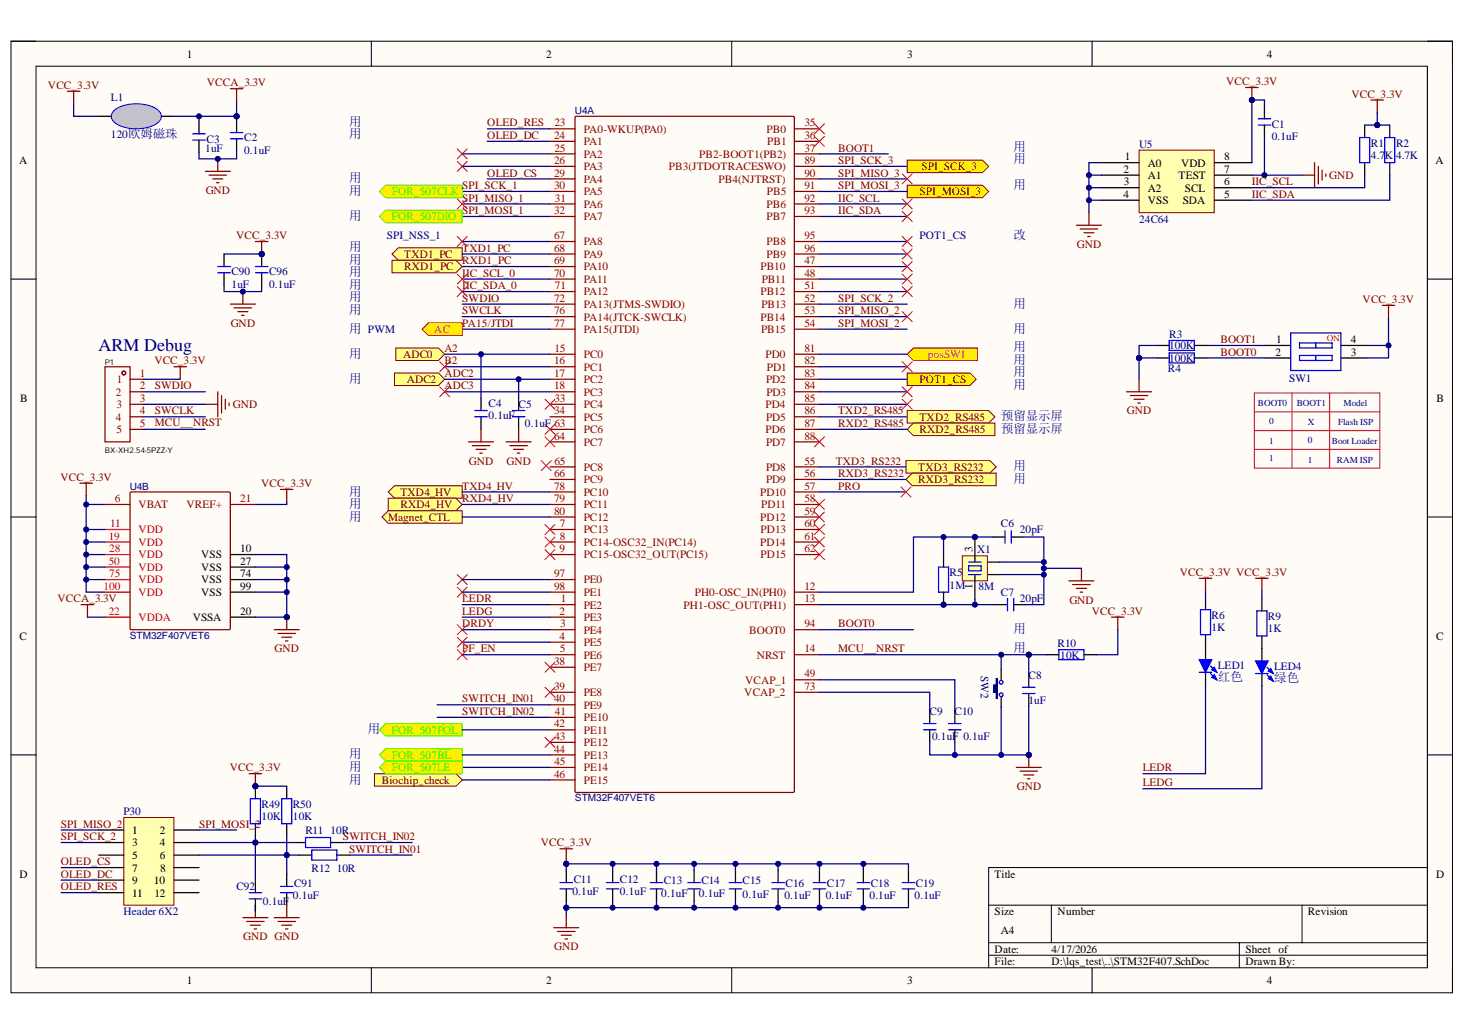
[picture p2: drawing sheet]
<svg xmlns="http://www.w3.org/2000/svg" width="297mm" height="210mm" viewBox="0 0 297 210" stroke-linecap="round" stroke-linejoin="round" font-family="sans-serif">
<defs><g id="words">
<text font-size="3.6" fill="#000080" x="20" y="71.1">ARM Debug</text>
<g font-size="2.5" fill="#000080">
<text x="70.8" y="28.1">用</text>
<text x="70.8" y="25.5">用</text>
<text x="205.5" y="30.6">用</text>
<text x="205.5" y="33.1">用</text>
<text x="70.8" y="39.6">用</text>
<text x="70.8" y="36.9">用</text>
<text x="205.5" y="38.3">用</text>
<text x="70.8" y="44.6">用</text>
<text x="70.8" y="51">用</text>
<text x="70.8" y="53.5">用</text>
<text x="205.5" y="48.4">改</text>
<text x="70.8" y="56">用</text>
<text x="70.8" y="58.6">用</text>
<text x="70.8" y="61.1">用</text>
<text x="70.8" y="63.6">用</text>
<text x="205.5" y="62.4">用</text>
<text x="70.8" y="67.5">用 PWM</text>
<text x="205.5" y="67.5">用</text>
<text x="205.5" y="71.3">用</text>
<text x="70.8" y="72.5">用</text>
<text x="70.8" y="77.6">用</text>
<text x="205.5" y="73.8">用</text>
<text x="205.5" y="76.3">用</text>
<text x="205.5" y="78.9">用</text>
<text x="202.9" y="85.2">预留显示屏</text>
<text x="202.9" y="87.7">预留显示屏</text>
<text x="205.5" y="95.3">用</text>
<text x="70.8" y="100.5">用</text>
<text x="205.5" y="98">用</text>
<text x="70.8" y="105.6">用</text>
<text x="70.8" y="103">用</text>
<text x="205.5" y="128.4">用</text>
<text x="205.5" y="132.2">用</text>
<text x="246.9" y="138">红色</text>
<text x="258.4" y="138.3">绿色</text>
<text x="74.6" y="148.7">用</text>
<text x="70.8" y="153.8">用</text>
<text x="70.8" y="156.3">用</text>
<text x="70.8" y="158.9">用</text>
</g>
<g font-size="2.3">
<text x="37.9" y="11.7">1</text>
<text x="110.7" y="11.7">2</text>
<text x="183.9" y="11.7">3</text>
<text x="256.8" y="11.7">4</text>
<text x="3.9" y="33.3">A</text>
<text x="227.8" y="35.1">2</text>
<text x="228.1" y="32.5">1</text>
<text x="232.7" y="33.8">A0</text>
<text x="239.5" y="33.8">VDD</text>
<text x="248.2" y="35.1">7</text>
<text x="248.2" y="32.5">8</text>
<text x="291.1" y="33.3">A</text>
<text x="227.8" y="40.1">4</text>
<text x="227.9" y="37.6">3</text>
<text x="232.7" y="36.3">A1</text>
<text x="232.7" y="38.9">A2</text>
<text x="232.7" y="41.4">VSS</text>
<text x="239" y="36.3">TEST</text>
<text x="239.8" y="41.4">SDA</text>
<text x="240.2" y="38.9">SCL</text>
<text x="248.2" y="40.1">5</text>
<text x="248.2" y="37.6">6</text>
<text x="258.8" y="69.6">1</text>
<text x="273.9" y="69.6">4</text>
<text x="258.6" y="72.1">2</text>
<text x="273.9" y="72.1">3</text>
<text x="4.1" y="81.5">B</text>
<text x="291.3" y="81.5">B</text>
<text x="40.8" y="113.3">VSS</text>
<text x="48.7" y="112">10</text>
<text x="197.2" y="112" transform="rotate(-90 197.2 112)">3</text>
<text x="40.8" y="115.8">VSS</text>
<text x="40.8" y="118.3">VSS</text>
<text x="48.7" y="114.5">27</text>
<text x="48.7" y="117.1">74</text>
<text x="48.7" y="119.6">99</text>
<text x="197.2" y="119.4" transform="rotate(-90 197.2 119.4)">1</text>
<text x="39.1" y="125.9">VSSA</text>
<text x="40.8" y="120.9">VSS</text>
<text x="48.7" y="124.7">20</text>
<text x="4" y="129.7">C</text>
<text x="291.2" y="129.7">C</text>
<text x="26.8" y="169.1">1</text>
<text x="26.8" y="171.7">3</text>
<text x="32.4" y="169.1">2</text>
<text x="32.4" y="171.7">4</text>
<text x="4" y="178">D</text>
<text x="26.8" y="174.2">5</text>
<text x="26.8" y="176.7">7</text>
<text x="26.8" y="179.3">9</text>
<text x="31.2" y="179.3">10</text>
<text x="32.4" y="174.2">6</text>
<text x="32.5" y="176.7">8</text>
<text x="201.7" y="178">Title</text>
<text x="291.2" y="178">D</text>
<text x="26.8" y="181.8">11</text>
<text x="31.3" y="181.8">12</text>
<text x="201.7" y="185.6">Size</text>
<text x="214.4" y="185.6">Number</text>
<text x="265.2" y="185.6">Revision</text>
<text x="202.9" y="189.4">A4</text>
<text x="201.7" y="193.2">Date:</text>
<text x="201.7" y="195.8">File:</text>
<text x="213.2" y="193.2">4/17/2026</text>
<text x="213.2" y="195.8">D:\lqs_test\..\STM32F407.SchDoc</text>
<text x="252.5" y="193.2">Sheet of</text>
<text x="252.5" y="195.8">Drawn By:</text>
<text x="37.9" y="199.6">1</text>
<text x="110.7" y="199.6">2</text>
<text x="183.9" y="199.6">3</text>
<text x="256.8" y="199.6">4</text>
</g>
<g font-size="2.3" fill="#800000">
<text x="42" y="17.5">VCCA_3.3V</text>
<text x="248.6" y="17.2">VCC_3.3V</text>
<text x="9.7" y="18">VCC_3.3V</text>
<text x="274" y="19.8">VCC_3.3V</text>
<text x="98.8" y="25.6">OLED_RES</text>
<text x="98.8" y="28.1">OLED_DC</text>
<text x="98.8" y="35.8">OLED_CS</text>
<text x="170" y="30.8">BOOT1</text>
<text x="170" y="35.8">SPI_MISO_3</text>
<text x="170" y="33.3">SPI_SCK_3</text>
<text x="186.9" y="34.6">SPI_SCK_3</text>
<text x="41.7" y="39.4">GND</text>
<text x="93.7" y="40.9">SPI_MISO_1</text>
<text x="93.7" y="38.4">SPI_SCK_1</text>
<text x="170" y="40.9">IIC_SCL</text>
<text x="170" y="38.4">SPI_MOSI_3</text>
<text x="186.4" y="39.6">SPI_MOSI_3</text>
<text x="253.8" y="37.6">IIC_SCL</text>
<text x="253.8" y="40.1">IIC_SDA</text>
<text x="269.5" y="36.3">GND</text>
<text x="93.7" y="43.4">SPI_MOSI_1</text>
<text x="170" y="43.4">IIC_SDA</text>
<text x="47.9" y="48.5">VCC_3.3V</text>
<text x="82" y="52.3">TXD1_PC</text>
<text x="93.7" y="51.1">TXD1_PC</text>
<text x="93.7" y="53.6">RXD1_PC</text>
<text x="218.3" y="50.3">GND</text>
<text x="82" y="54.9">RXD1_PC</text>
<text x="93.7" y="56.1">IIC_SCL_0</text>
<text x="93.7" y="58.7">IIC_SDA_0</text>
<text x="93.7" y="61.2">SWDIO</text>
<text x="93.7" y="63.7">SWCLK</text>
<text x="170" y="63.7">SPI_MISO_2</text>
<text x="170" y="61.2">SPI_SCK_2</text>
<text x="276.3" y="61.4">VCC_3.3V</text>
<text x="46.8" y="66.3">GND</text>
<text x="90.1" y="71.3">A2</text>
<text x="93.7" y="66.3">PA15/JTDI</text>
<text x="170" y="66.3">SPI_MOSI_2</text>
<text x="247.4" y="69.6">BOOT1</text>
<text x="31.3" y="73.9">VCC_3.3V</text>
<text x="81.7" y="72.6">ADC0</text>
<text x="82.5" y="77.7">ADC2</text>
<text x="90.1" y="73.9">B2</text>
<text x="90.1" y="76.4">ADC2</text>
<text x="186.4" y="77.7">POT1_CS</text>
<text x="247.4" y="72.1">BOOT0</text>
<text x="31.4" y="78.9">SWDIO</text>
<text x="47.2" y="82.8">GND</text>
<text x="90.1" y="78.9">ADC3</text>
<text x="31.4" y="86.5">MCU＿NRST</text>
<text x="31.4" y="84">SWCLK</text>
<text x="170" y="84">TXD2_RS485</text>
<text x="170" y="86.6">RXD2_RS485</text>
<text x="186.4" y="85.3">TXD2_RS485</text>
<text x="186.4" y="87.8">RXD2_RS485</text>
<text x="228.5" y="84">GND</text>
<text x="95.1" y="94.2">GND</text>
<text x="102.7" y="94.2">GND</text>
<text x="169.4" y="94.2">TXD3_RS232</text>
<text x="186.2" y="95.5">TXD3_RS232</text>
<text x="12.3" y="97.5">VCC_3.3V</text>
<text x="53" y="98.8">VCC_3.3V</text>
<text x="81.2" y="100.6">TXD4_HV</text>
<text x="93.7" y="99.3">TXD4_HV</text>
<text x="93.7" y="101.9">RXD4_HV</text>
<text x="170" y="96.8">RXD3_RS232</text>
<text x="170" y="99.3">PRO</text>
<text x="186.2" y="98">RXD3_RS232</text>
<text x="78.7" y="105.7">Magnet_CTL</text>
<text x="81.2" y="103.1">RXD4_HV</text>
<text x="239.2" y="116.8">VCC_3.3V VCC_3.3V</text>
<text x="11.7" y="122.1">VCCA_3.3V</text>
<text x="93.7" y="122.1">LEDR</text>
<text x="93.7" y="124.7">LEDG</text>
<text x="216.8" y="122.4">GND</text>
<text x="221.4" y="124.7">VCC_3.3V</text>
<text x="93.7" y="127.2">DRDY</text>
<text x="170" y="127.2">BOOT0</text>
<text x="55.7" y="132.3">GND</text>
<text x="93.7" y="132.3">PF_EN</text>
<text x="170" y="132.2">MCU＿NRST</text>
<text x="93.7" y="142.4">SWITCH_IN01</text>
<text x="93.7" y="145">SWITCH_IN02</text>
<text x="46.6" y="156.5">VCC_3.3V</text>
<text x="77.4" y="159">Biochip_check</text>
<text x="206.2" y="160.3">GND</text>
<text x="231.7" y="156.5">LEDR</text>
<text x="231.7" y="159.5">LEDG</text>
<text x="12.4" y="167.9">SPI_MISO_2</text>
<text x="40.4" y="167.9">SPI_MOSI_2</text>
<text x="12.4" y="170.4">SPI_SCK_2</text>
<text x="69.5" y="170.4">SWITCH_IN02</text>
<text x="70.8" y="172.9">SWITCH_IN01</text>
<text x="109.6" y="171.7">VCC_3.3V</text>
<text x="12.4" y="178">OLED_DC</text>
<text x="12.4" y="175.5">OLED_CS</text>
<text x="12.4" y="180.5">OLED_RES</text>
<text x="49.3" y="190.7">GND GND</text>
<text x="112.3" y="192.7">GND</text>
</g>
<g font-size="2.3" fill="#000080">
<text x="22.5" y="20.5">L1</text>
<text x="22.5" y="28.1">120欧姆磁珠</text>
<text x="41.9" y="29">C3</text>
<text x="49.5" y="28.7">C2</text>
<text x="257.8" y="25.9">C1</text>
<text x="257.8" y="28.4">0.1uF</text>
<text x="278" y="29.8">R1</text>
<text x="283.1" y="29.8">R2</text>
<text x="41.6" y="30.8">1uF</text>
<text x="49.5" y="31.3">0.1uF</text>
<text x="230.9" y="30">U5</text>
<text x="278" y="32.3">4.7</text>
<text x="280.8" y="32.3">K</text>
<text x="283.1" y="32.3">4.7K</text>
<text x="230.9" y="45.2">24C64</text>
<text x="78.4" y="48.5">SPI_NSS_1</text>
<text x="186.4" y="48.5">POT1_CS</text>
<text x="47" y="55.9">C90</text>
<text x="47" y="58.4">1uF</text>
<text x="54.6" y="55.9">C96</text>
<text x="54.6" y="58.4">0.1uF</text>
<text x="237" y="68.5">R3</text>
<text x="237" y="70.8">100K</text>
<text x="236.8" y="75.4">R4</text>
<text x="237" y="73.4">100K</text>
<text x="261.4" y="77.4">SW1</text>
<text x="99.1" y="82.5">C4</text>
<text x="105.2" y="82.8">C5</text>
<text x="99.1" y="85">0.1uF</text>
<text x="106.4" y="86.6">0.1uF 63</text>
<text x="202.9" y="106.9">C6</text>
<text x="198.1" y="112.3">X1</text>
<text x="206.7" y="108.2">20pF</text>
<text x="192.5" y="116.8">R5</text>
<text x="192.5" y="119.4">1M</text>
<text x="198.4" y="119.6">8M</text>
<text x="202.9" y="120.9">C7</text>
<text x="206.7" y="122.1">20pF</text>
<text x="245.7" y="125.4">R6</text>
<text x="257.1" y="125.7">R9</text>
<text x="214.4" y="131.3">R10</text>
<text x="245.7" y="128">1K</text>
<text x="257.1" y="128.2">1K</text>
<text x="198.9" y="137.1" transform="rotate(90 198.9 137.1)">SW2</text>
<text x="208.5" y="137.6">C8</text>
<text x="215" y="133.6">10K</text>
<text x="246.9" y="135.6">LED1</text>
<text x="258.4" y="135.8">LED4</text>
<text x="208.5" y="142.7">1uF</text>
<text x="188.5" y="145">C9</text>
<text x="193.6" y="145">C10</text>
<text x="189" y="150.1">0.1uF 0.1uF</text>
<text x="25" y="165.3">P30</text>
<text x="53" y="163.8">R49</text>
<text x="53" y="166.3">10K</text>
<text x="59.4" y="163.8">R50</text>
<text x="59.4" y="166.3">10K</text>
<text x="61.9" y="169.1">R11</text>
<text x="67" y="169.1">10R</text>
<text x="59.6" y="179.8">C91</text>
<text x="63.2" y="176.7">R12</text>
<text x="68.3" y="176.7">10R</text>
<text x="116.3" y="179">C11</text>
<text x="125.7" y="179">C12</text>
<text x="134.6" y="179.3">C13</text>
<text x="142.2" y="179.3">C14</text>
<text x="150.6" y="179.3">C15</text>
<text x="159.3" y="179.8">C16</text>
<text x="167.7" y="179.8">C17</text>
<text x="176.5" y="179.8">C18</text>
<text x="185.7" y="179.8">C19</text>
<text x="25" y="185.6">Header 6X2</text>
<text x="48" y="180.5">C92</text>
<text x="53.3" y="183.6">0.1uF</text>
<text x="59.4" y="182.3">0.1uF</text>
<text x="116.1" y="181.6">0.1uF</text>
<text x="125.7" y="181.6">0.1uF</text>
<text x="134.1" y="181.8">0.1uF</text>
<text x="141.7" y="181.8">0.1uF</text>
<text x="150.6" y="182.1">0.1uF</text>
<text x="159" y="182.3">0.1uF</text>
<text x="167.4" y="182.3">0.1uF</text>
<text x="176.3" y="182.3">0.1uF</text>
<text x="185.4" y="182.3">0.1uF</text>
</g>
<g font-size="2.3" fill="#800">
<text x="112.3" y="28.1">24</text>
<text x="112.4" y="25.6">23</text>
<text x="118.3" y="26.9">PA0-WKUP(PA0)</text>
<text x="118.3" y="29.5">PA1</text>
<text x="155.4" y="26.9">PB0</text>
<text x="155.6" y="29.5">PB1</text>
<text x="163.1" y="25.6">35</text>
<text x="163.1" y="28.1">36</text>
<text x="112.3" y="33.3">26</text>
<text x="112.3" y="35.8">29</text>
<text x="112.4" y="30.8">25</text>
<text x="118.3" y="32">PA2</text>
<text x="118.3" y="34.6">PA3</text>
<text x="135.6" y="34.6">PB3(JTDOTRACESWO)</text>
<text x="141.8" y="32">PB2-BOOT1(PB2)</text>
<text x="163.1" y="33.3">89</text>
<text x="163.1" y="35.8">90</text>
<text x="163.1" y="30.8">37</text>
<text x="112.3" y="38.4">30</text>
<text x="112.5" y="40.9">31</text>
<text x="118.3" y="37.1">PA4</text>
<text x="118.3" y="39.6">PA5</text>
<text x="145.7" y="37.1">PB4(NJTRST)</text>
<text x="155.5" y="39.6">PB5</text>
<text x="163.1" y="38.4">91</text>
<text x="163.1" y="40.9">92</text>
<text x="112.3" y="43.4">32</text>
<text x="118.3" y="42.2">PA6</text>
<text x="118.3" y="44.7">PA7</text>
<text x="155.4" y="42.2">PB6</text>
<text x="155.4" y="44.7">PB7</text>
<text x="163.1" y="43.4">93</text>
<text x="112.3" y="48.5">67</text>
<text x="112.3" y="51.1">68</text>
<text x="112.3" y="53.6">69</text>
<text x="118.3" y="49.8">PA8</text>
<text x="118.3" y="52.3">PA9</text>
<text x="155.4" y="49.8">PB8</text>
<text x="155.4" y="52.3">PB9</text>
<text x="163.1" y="53.6">47</text>
<text x="163.1" y="48.5">95</text>
<text x="163.1" y="51.1">96</text>
<text x="112.3" y="56.1">70</text>
<text x="112.5" y="58.7">71</text>
<text x="118.3" y="54.9">PA10</text>
<text x="118.3" y="57.4">PA11</text>
<text x="118.3" y="59.9">PA12</text>
<text x="154.2" y="54.9">PB10</text>
<text x="154.2" y="59.9">PB12</text>
<text x="154.5" y="57.4">PB11</text>
<text x="163.1" y="56.1">48</text>
<text x="163.1" y="58.7">51</text>
<text x="112.3" y="61.2">72</text>
<text x="112.3" y="63.7">76</text>
<text x="118.3" y="62.5">PA13(JTMS-SWDIO)</text>
<text x="118.3" y="65">PA14(JTCK-SWCLK)</text>
<text x="154.2" y="65">PB14</text>
<text x="154.4" y="62.5">PB13</text>
<text x="163.1" y="61.2">52</text>
<text x="163.1" y="63.7">53</text>
<text x="112.3" y="66.3">77</text>
<text x="112.4" y="71.3">15</text>
<text x="118.3" y="67.5">PA15(JTDI)</text>
<text x="154.3" y="67.5">PB15</text>
<text x="163.1" y="66.3">54</text>
<text x="163.1" y="71.3">81</text>
<text x="23.7" y="77.7">1</text>
<text x="28.3" y="76.4">1</text>
<text x="112.3" y="73.9">16</text>
<text x="112.3" y="76.4">17</text>
<text x="118.3" y="72.6">PC0</text>
<text x="118.3" y="75.1">PC1</text>
<text x="118.3" y="77.7">PC2</text>
<text x="155.2" y="72.6">PD0</text>
<text x="155.3" y="77.7">PD2</text>
<text x="155.5" y="75.1">PD1</text>
<text x="163.1" y="73.9">82</text>
<text x="163.1" y="76.4">83</text>
<text x="23.5" y="80.2">2</text>
<text x="23.6" y="82.8">3</text>
<text x="28.3" y="78.9">2</text>
<text x="28.3" y="81.5">3</text>
<text x="112.3" y="78.9">18</text>
<text x="112.4" y="81.5">33</text>
<text x="118.3" y="80.2">PC3</text>
<text x="118.3" y="82.8">PC4</text>
<text x="155.2" y="82.8">PD4</text>
<text x="155.4" y="80.2">PD3</text>
<text x="163.1" y="78.9">84</text>
<text x="163.1" y="81.5">85</text>
<text x="23.5" y="85.3">4</text>
<text x="23.6" y="87.8">5</text>
<text x="28.3" y="84">4</text>
<text x="28.3" y="86.6">5</text>
<text x="112.3" y="84">34</text>
<text x="112.3" y="89.2">64</text>
<text x="118.3" y="85.3">PC5</text>
<text x="118.3" y="87.8">PC6</text>
<text x="155.2" y="87.8">PD6</text>
<text x="155.3" y="85.3">PD5</text>
<text x="163.1" y="84">86</text>
<text x="163.1" y="86.6">87</text>
<text x="163.1" y="89.2">88</text>
<text x="112.4" y="94.2">65</text>
<text x="118.3" y="90.4">PC7</text>
<text x="118.3" y="95.5">PC8</text>
<text x="155.3" y="95.5">PD8</text>
<text x="155.3" y="90.4">PD7</text>
<text x="163.1" y="94.2">55</text>
<text x="23.3" y="101.9">6</text>
<text x="48.7" y="101.9">21</text>
<text x="112.3" y="96.8">66</text>
<text x="112.3" y="99.3">78</text>
<text x="112.3" y="101.9">79</text>
<text x="118.3" y="98">PC9</text>
<text x="118.3" y="100.6">PC10</text>
<text x="154.1" y="100.6">PD10</text>
<text x="155.3" y="98">PD9</text>
<text x="163.1" y="96.8">56</text>
<text x="163.1" y="99.3">57</text>
<text x="163.1" y="101.9">58</text>
<text x="28.1" y="103.1">VBAT</text>
<text x="37.8" y="103.1">VREF+</text>
<text x="112.3" y="104.4">80</text>
<text x="113.5" y="106.9">7</text>
<text x="118.3" y="103.1">PC11</text>
<text x="118.3" y="105.7">PC12</text>
<text x="154.1" y="105.7">PD12</text>
<text x="154.3" y="103.1">PD11</text>
<text x="163.1" y="104.4">59</text>
<text x="163.1" y="106.9">60</text>
<text x="113.4" y="112">9</text>
<text x="113.5" y="109.5">8</text>
<text x="118.3" y="108.2">PC13</text>
<text x="118.3" y="110.7">PC14-OSC32_IN(PC14)</text>
<text x="118.3" y="113.3">PC15-OSC32_OUT(PC15)</text>
<text x="154.1" y="110.7">PD14</text>
<text x="154.2" y="108.2">PD13</text>
<text x="154.2" y="113.3">PD15</text>
<text x="163.1" y="109.5">61</text>
<text x="163.1" y="112">62</text>
<text x="112.3" y="117.1">97</text>
<text x="112.3" y="119.6">98</text>
<text x="118.3" y="118.3">PE0</text>
<text x="163.1" y="119.6">12</text>
<text x="113.4" y="124.7">2</text>
<text x="113.7" y="122.1">1</text>
<text x="118.3" y="123.4">PE2</text>
<text x="118.3" y="125.9">PE3</text>
<text x="118.3" y="120.9">PE1</text>
<text x="138.6" y="123.4">PH1-OSC_OUT(PH1)</text>
<text x="140.9" y="120.9">PH0-OSC_IN(PH0)</text>
<text x="163.1" y="122.1">13</text>
<text x="113.4" y="129.7">4</text>
<text x="113.6" y="127.2">3</text>
<text x="118.3" y="128.5">PE4</text>
<text x="118.3" y="131">PE5</text>
<text x="151.9" y="128.5">BOOT0</text>
<text x="163.1" y="127.2">94</text>
<text x="112.3" y="134.8">38</text>
<text x="113.5" y="132.3">5</text>
<text x="118.3" y="133.6">PE6</text>
<text x="118.3" y="136.1">PE7</text>
<text x="153.5" y="133.6">NRST</text>
<text x="163.1" y="132.3">14</text>
<text x="163.1" y="137.4">49</text>
<text x="112.3" y="139.9">39</text>
<text x="112.3" y="142.4">40</text>
<text x="118.3" y="141.2">PE8</text>
<text x="118.3" y="143.7">PE9</text>
<text x="150.9" y="141.2">VCAP_2</text>
<text x="151.1" y="138.6">VCAP_1</text>
<text x="163.1" y="139.9">73</text>
<text x="112.3" y="147.5">42</text>
<text x="112.5" y="145">41</text>
<text x="118.3" y="146.2">PE10</text>
<text x="118.3" y="148.9">PE11</text>
<text x="112.3" y="152.7">44</text>
<text x="112.4" y="150.1">43</text>
<text x="112.4" y="155.2">45</text>
<text x="118.3" y="151.4">PE12</text>
<text x="118.3" y="153.9">PE13</text>
<text x="112.3" y="157.7">46</text>
<text x="118.3" y="156.5">PE14</text>
<text x="118.3" y="159">PE15</text>
</g>
<g font-size="2.3" fill="#0f0">
<text x="79.4" y="39.6">FOR_507CLK</text>
<text x="79.4" y="44.7">FOR_507DIO</text>
<text x="79.4" y="148.9">FOR_507POL</text>
<text x="79.4" y="153.9">FOR_507BL</text>
<text x="79.4" y="156.5">FOR_507LE</text>
</g>
<g font-size="2.3" fill="#f0f">
<text x="88.1" y="67.5">AC</text>
<text x="188.1" y="72.6">posSW1</text>
</g>
<g font-size="2.3" fill="#f00">
<text x="22.3" y="106.9">11</text>
<text x="22.1" y="109.5">19</text>
<text x="22.2" y="112">28</text>
<text x="28.1" y="108.2">VDD</text>
<text x="28.1" y="110.7">VDD</text>
<text x="28.1" y="113.3">VDD</text>
<text x="21" y="119.6">100</text>
<text x="22.1" y="114.5">50</text>
<text x="22.2" y="117.1">75</text>
<text x="28.1" y="115.8">VDD</text>
<text x="28.1" y="118.3">VDD</text>
<text x="22.1" y="124.7">22</text>
<text x="28.1" y="125.9">VDDA</text>
<text x="28.1" y="120.9">VDD</text>
</g>
<g font-size="2" fill="#000080">
<text x="116.6" y="23.2">U4A</text>
<text x="26.3" y="99.3">U4B</text>
<text x="26.3" y="129.6">STM32F407VET6</text>
<text x="116.6" y="162.5">STM32F407VET6</text>
</g>
<text font-size="1.9" fill="#ee0e22" x="271.6" y="68" transform="rotate(-180 271.6 68)">NO</text>
<g font-size="1.9" fill="#000080">
<text x="255.1" y="82.4">BOOT0</text>
<text x="262.9" y="82.4">BOOT1</text>
<text x="272.4" y="82.4">Model</text>
<text x="257.3" y="86">0</text>
<text x="265.2" y="86.2">X</text>
<text x="265.2" y="89.8">0</text>
<text x="271.3" y="86.2">Flash ISP</text>
<text x="257.3" y="90">1</text>
<text x="257.3" y="93.6">1</text>
<text x="265.2" y="93.8">1</text>
<text x="270" y="90">Boot Loader</text>
<text x="271" y="93.8">RAM ISP</text>
</g>
<g font-size="1.6">
<text x="21.2" y="74">P1</text>
<text x="21.2" y="91.9">BX-XH2.54-5PZZ-Y</text>
</g>
</g></defs>
<path d="M2.2 8.4h292.3v192.9h-292.3z" fill-rule="evenodd" fill="#fffcf8"/>
<path d="M2.2 8.4h292.3v192.9h-292.3z" fill="none" stroke="#000" stroke-width=".2"/>
<path d="M7.3 13.4h282.1v182.9h-282.1z" fill-rule="evenodd" fill="#fffcf8"/>
<g fill="none" stroke="#000" stroke-width=".2">
<path d="M2.2 8.4h5.1M7.3 13.4h282.1v182.9h-282.1zM75.3 8.4v5M148.4 8.4v5M221.4 8.4v5M289.4 8.4h5.1v5M2.2 56.6h5.1M289.4 56.6h5.1M2.2 104.8h5.1M289.4 104.9h5.1M2.2 153.1h5.1M289.4 153.1h5.1"/>
<path d="M289.4 176h-88.9v20.3M75.3 196.3v5M148.4 196.3v5M200.5 183.6h88.9M200.5 191.2h88.9M200.5 193.7h88.9M213.2 183.6v7.6M221.4 196.3v5M251.3 191.2v5.1M264 183.6v7.6M294.5 196.3v5"/>
</g>
<path d="M13.7 18.5h2.5M14.9 18.5v2.5M41.6 34.8h5.1M42.4 35.5h3.5M43.1 36.3h2.1M43.9 37h.5M44.2 32.2v2.6" fill="none" stroke="#800000" stroke-width=".25"/>
<path d="M40.3 24.6v2.5M40.3 28.4v2.6M48 24.3v2.6M48 28.2v2.5" fill="none" stroke="#000" stroke-width=".25"/>
<path d="M39.1 28.4h2.5M39.1 27.1h2.5M46.7 28.2h2.5M46.7 26.9h2.5" fill="none" stroke="#00f" stroke-width=".25"/>
<circle cx="44.2" cy="32.2" r=".51" fill="#000080"/>
<circle cx="44.2" cy="32.2" r=".51" fill="none" stroke="#000080" stroke-width=".2"/>
<path d="M46.7 18h2.5M48 18v2.5M16.2 98h2.5M17.5 98v2.5M16.5 122.6h2.5M17.7 122.6v2.6M55.6 127.7h5.1M56.4 128.5h3.5M57.1 129.2h2.1M57.9 130h.5M58.1 125.2v2.5" fill="none" stroke="#800000" stroke-width=".25"/>
<circle cx="58.1" cy="125.2" r=".51" fill="#000080"/>
<circle cx="58.1" cy="125.2" r=".51" fill="none" stroke="#000080" stroke-width=".2"/>
<path d="M225.4 125.2h2.5M226.6 125.2v2.5M113.5 172.1h2.6M114.8 172.1v2.6M112.3 188.1h5.1M113 188.9h3.6M113.8 189.7h2M114.6 190.4h.5M114.8 185.6v2.5" fill="none" stroke="#800000" stroke-width=".25"/>
<g fill="none" stroke="#000" stroke-width=".25">
<path d="M212.2 132.8h2.5M219.8 132.8h2.5M188.5 144.2v2.5M188.5 148v2.6M193.6 144.2v2.5M193.6 148v2.6M114.8 176.5v2.5M124.2 176.5v2.5M133.1 176.5v2.5M149.1 176.5v2.5M157.8 176.5v2.5M114.8 180.3v2.5"/>
<path d="M124.2 180.3v2.5M133.1 180.3v2.5M149.1 180.3v2.5M157.8 180.3v2.5"/>
</g>
<g fill="none" stroke="#00f" stroke-width=".25">
<path d="M214.7 131.8h5.1v2h-5.1zM187.2 148h2.6M187.2 146.7h2.6M192.3 148h2.6M192.3 146.7h2.6M113.5 179h2.6M122.9 179h2.6M131.8 179h2.6M147.9 179h2.5M156.5 179h2.5M113.5 180.3h2.6M122.9 180.3h2.6"/>
<path d="M131.8 180.3h2.6M147.9 180.3h2.5M156.5 180.3h2.5"/>
</g>
<path d="M231 30.4h15.2v12.7h-15.2z" fill-rule="evenodd" fill="#ffffb0"/>
<path d="M231 30.4h15.2v12.7h-15.2z" fill="none" stroke="#800000" stroke-width=".2"/>
<path d="M223.3 33h7.7M223.3 35.5h7.7M223.3 38.1h7.7M246.2 33h7.6M246.2 35.5h7.6M246.2 38.1h7.6M223.3 40.6h7.7M246.2 40.6h7.6" fill="none" stroke="#000" stroke-width=".25"/>
<path d="M252.6 17.7h2.5M253.8 17.7v2.6M264 35.5h2.5M266.5 33v5.1M267.3 33.7v3.6M268.1 34.5v2M268.8 35.3v.5M218.2 45.7h5.1M219 46.4h3.6M219.8 47.2h2M220.5 48h.5M220.8 43.1v2.6" fill="none" stroke="#800000" stroke-width=".25"/>
<circle cx="253.8" cy="20.3" r=".51" fill="#000080"/>
<circle cx="253.8" cy="20.3" r=".51" fill="none" stroke="#000080" stroke-width=".2"/>
<path d="M276.7 25.4v2.5M276.7 33v2.5M281.8 25.4v2.5M281.8 33v2.5M208.6 136.8v2.6M208.6 140.7v2.5" fill="none" stroke="#000" stroke-width=".25"/>
<path d="M275.7 27.9h2v5.1h-2zM280.8 27.9h2v5.1h-2zM207.3 139.4h2.6M207.3 140.7h2.6" fill="none" stroke="#00f" stroke-width=".25"/>
<path d="M278 20.3h2.5M279.2 20.3v2.5M216.7 117.8h5.1M217.5 118.6h3.5M218.2 119.3h2.1M219.3 115.3v2.5M219 120.1h.5M206.1 155.6h5M206.8 156.4h3.6M207.6 157.2h2M208.3 157.9h.5M208.6 153.1v2.5" fill="none" stroke="#800000" stroke-width=".25"/>
<circle cx="208.6" cy="153.1" r=".51" fill="#000080"/>
<circle cx="208.6" cy="153.1" r=".51" fill="none" stroke="#000080" stroke-width=".2"/>
<path d="M256.4 21.6v2.5M256.4 25.4v2.5M201.2 108.9h2.6M205 108.9h2.6M201.7 122.6h2.6M205.5 122.6h2.6" fill="none" stroke="#000" stroke-width=".25"/>
<path d="M255.1 25.4h2.5M255.1 24.1h2.5M203.8 107.6v2.6M205 107.6v2.6M204.3 121.4v2.5M205.5 121.4v2.5" fill="none" stroke="#00f" stroke-width=".25"/>
<circle cx="191.3" cy="122.6" r=".51" fill="#000080"/>
<circle cx="191.3" cy="122.6" r=".51" fill="none" stroke="#000080" stroke-width=".2"/>
<path d="M191.3 120.1v2.5" fill="none" stroke="#000" stroke-width=".25"/>
<circle cx="191.3" cy="122.6" r=".51" fill="#000080"/>
<circle cx="191.3" cy="122.6" r=".51" fill="none" stroke="#000080" stroke-width=".2"/>
<path d="M234.5 70.1h2.6M234.5 72.6h2.6M242.1 70.1h2.6M242.1 72.6h2.6M256.6 70.1h5.1M256.6 72.6h5.1M271.9 70.1h5.1M271.9 72.6h5.1M191.3 112.5v2.5" fill="none" stroke="#000" stroke-width=".25"/>
<path d="M237.1 69h5v2.1h-5zM237.1 71.6h5v2h-5zM261.7 67.5h10.2v7.6h-10.2zM263.5 69.6h6.6v1h-6.6zM263.5 72.1h6.6v1h-6.6zM266.8 69.6v1M266.8 72.1v1M190.3 115h2v5.1h-2z" fill="none" stroke="#00f" stroke-width=".25"/>
<path d="M228.4 79.5h5.1M231 76.9v2.6M280.3 61.9h2.5M281.5 61.9v2.6M229.2 80.2h3.5M229.9 81h2.1M230.7 81.7h.5" fill="none" stroke="#800000" stroke-width=".25"/>
<path d="M254.3 79.7h25.5v15.2h-25.5zM262 79.7v15.2M269.6 79.7v15.2M254.3 83.5h25.5M254.3 87.3h25.5M254.3 91.1h25.5" fill="none" stroke="#c5008e" stroke-width=".25"/>
<path d="M78.7 99.8l1.3-1.3h13.7v2.5h-13.7z" fill-rule="evenodd" fill="#ffff80"/>
<path d="M78.7 99.8l1.3-1.3h13.7v2.5h-13.7z" fill="none" stroke="#800000" stroke-width=".2"/>
<path d="M78.7 101h13.7l1.3 1.3-1.3 1.3h-13.7z" fill-rule="evenodd" fill="#ffff80"/>
<path d="M78.7 101h13.7l1.3 1.3-1.3 1.3h-13.7z" fill="none" stroke="#800000" stroke-width=".2"/>
<path d="M79.5 51.5l1.3-1.3h12.9v2.6h-12.9z" fill-rule="evenodd" fill="#ffff80"/>
<path d="M79.5 51.5l1.3-1.3h12.9v2.6h-12.9z" fill="none" stroke="#800000" stroke-width=".2"/>
<path d="M79.5 52.8h12.9l1.3 1.3-1.3 1.2h-12.9z" fill-rule="evenodd" fill="#ffff80"/>
<path d="M79.5 52.8h12.9l1.3 1.3-1.3 1.2h-12.9z" fill="none" stroke="#800000" stroke-width=".2"/>
<path d="M183.7 93.4h17l1.3 1.3-1.3 1.3h-17z" fill-rule="evenodd" fill="#ffff80"/>
<path d="M183.7 93.4h17l1.3 1.3-1.3 1.3h-17z" fill="none" stroke="#800000" stroke-width=".2"/>
<path d="M185 96h17v2.5h-17l-1.3-1.3z" fill-rule="evenodd" fill="#ffff80"/>
<path d="M185 96h17v2.5h-17l-1.3-1.3z" fill="none" stroke="#800000" stroke-width=".2"/>
<path d="M165.1 101.3l2.1 2M165.1 103.8l2.1 2.1M165.1 106.4l2.1 2M165.1 108.9l2.1 2M165.1 111.4l2.1 2.1M167.2 101.3l-2.1 2M167.2 103.8l-2.1 2.1M167.2 106.4l-2.1 2M167.2 108.9l-2.1 2M167.2 111.4l-2.1 2.1" fill="none" stroke="#f00" stroke-width=".2"/>
<circle cx="197.7" cy="108.9" r=".51" fill="#000080"/>
<circle cx="197.7" cy="108.9" r=".51" fill="none" stroke="#000080" stroke-width=".2"/>
<path d="M200.2 116.5h2.5M200.2 114h2.5" fill="none" stroke="#000" stroke-width=".25"/>
<path d="M195.1 112.7h5.1v5.1h-5.1z" fill-rule="evenodd" fill="#ffffb0"/>
<path d="M195.1 112.7h5.1v5.1h-5.1z" fill="none" stroke="#800000" stroke-width=".2"/>
<path d="M197.7 108.9v5.1M197.7 116.5v5.1" fill="none" stroke="#000" stroke-width=".25"/>
<circle cx="197.7" cy="108.9" r=".51" fill="#000080"/>
<circle cx="197.7" cy="108.9" r=".51" fill="none" stroke="#000080" stroke-width=".2"/>
<path d="M196.4 116.5h2.5M196.4 114.8h2.5v1h-2.5zM196.4 114h2.5" fill="none" stroke="#00f" stroke-width=".25"/>
<path d="M203 135.8v2.6M203 140.9v2.6" fill="none" stroke="#000" stroke-width=".25"/>
<circle cx="203" cy="140.9" r=".38" fill="#fff"/>
<circle cx="203" cy="140.9" r=".38" fill="none" stroke="#00f" stroke-width=".25"/>
<circle cx="203" cy="138.4" r=".38" fill="#fff"/>
<circle cx="203" cy="138.4" r=".38" fill="none" stroke="#00f" stroke-width=".25"/>
<path d="M202.1 137.6v4.1" fill="none" stroke="#000080" stroke-width=".25"/>
<path d="M202 137.6h.2v4.1h-.2z" fill="none" stroke="#000080" stroke-width=".2"/>
<path d="M201.5 138.9h.5v1.5h-.5z" fill-rule="evenodd" fill="#000080"/>
<path d="M201.5 138.9h.5v1.5h-.5z" fill="none" stroke="#000080" stroke-width=".2"/>
<g fill="none" stroke="#800" stroke-width=".25">
<path d="M111.5 26.1h5.1M111.5 28.7h5.1M111.5 31.2h5.1M111.5 33.7h5.1M111.5 36.3h5.1M111.5 38.8h5.1M116.7 23.7l44.1-.1 .3 .2v136.7l-.3 .2h-44l-.2-.2zM161.1 26.1h5M161.1 28.7h5M161.1 31.2h5M161.1 33.7h5M161.1 36.3h5"/>
<path d="M161.1 38.8h5M111.5 41.4h5.1M111.5 43.9h5.1M111.5 54.1h5.1M111.5 56.6h5.1M111.5 59.1h5.1M111.5 49h5.1M111.5 51.5h5.1M161.1 41.4h5M161.1 43.9h5M161.1 54.1h5M161.1 56.6h5"/>
<path d="M161.1 59.1h5M161.1 49h5M161.1 51.5h5M111.5 61.7h5.1M111.5 64.2h5.1M111.5 66.8h5.1M111.5 71.8h5.1M111.5 74.4h5.1M111.5 76.9h5.1M111.5 79.5h5.1M161.1 61.7h5M161.1 64.2h5"/>
<path d="M161.1 66.8h5M161.1 71.8h5M161.1 74.4h5M161.1 76.9h5M161.1 79.5h5M26.4 99.8h20.2v27.8h-20.2zM111.5 82h5.1M111.5 84.5h5.1M111.5 94.7h5.1M111.5 97.2h5.1M111.5 99.8h5.1M111.5 87.1h5.1"/>
<path d="M111.5 89.6h5.1M161.1 82h5M161.1 84.5h5M161.1 94.7h5M161.1 97.2h5M161.1 99.8h5M161.1 87.1h5M161.1 89.6h5M21.3 102.3h5.1M46.7 102.3h5.1M111.5 107.4h5.1M111.5 109.9h5.1"/>
<path d="M111.5 112.5h5.1M111.5 102.3h5.1M111.5 104.8h5.1M111.5 117.5h5.1M161.1 107.4h5M161.1 109.9h5M161.1 112.5h5M161.1 102.3h5M161.1 104.8h5M111.5 122.6h5.1M111.5 125.2h5.1M111.5 127.7h5.1"/>
<path d="M111.5 130.2h5.1M111.5 132.8h5.1M111.5 135.3h5.1M111.5 120.1h5.1M161.1 122.6h5M161.1 127.7h5M161.1 132.8h5M161.1 120.1h5M161.1 137.9h5M111.5 140.4h5.1M111.5 142.9h5.1M111.5 145.5h5.1"/>
<path d="M111.5 148h5.1M111.5 150.6h5.1M111.5 153.1h5.1M111.5 155.6h5.1M111.5 158.2h5.1M161.1 140.4h5"/>
</g>
<path d="M46.7 112.5h5.1M46.7 115h5.1M46.7 117.5h5.1M46.7 125.2h5.1M46.7 120.1h5.1M244.4 121.1v2.5M244.4 128.7v5.1M244.4 136.3v2.6" fill="none" stroke="#000" stroke-width=".25"/>
<path d="M21.3 107.4h5.1M21.3 109.9h5.1M21.3 112.5h5.1M21.3 115h5.1M21.3 117.5h5.1M21.3 125.2h5.1M21.3 120.1h5.1" fill="none" stroke="#f00" stroke-width=".25"/>
<path d="M110.5 108.9l2 2M110.5 111.4l2 2.1M112.5 108.9l-2 2M112.5 111.4l-2 2.1" fill="none" stroke="#f00" stroke-width=".2"/>
<path d="M243.4 123.6h2v5.1h-2z" fill="none" stroke="#00f" stroke-width=".25"/>
<path d="M243.2 133.8h2.5l-1.3 2.5z" fill="#00f"/>
<path d="M243.2 133.8h2.5l-1.3 2.5zM245.4 135.1l1.3 1.2M245.4 136.6l1.3 1.3" fill="none" stroke="#00f" stroke-width=".25"/>
<path d="M245.7 135.8l.5-.5 .5 1z" fill="#00f"/>
<path d="M245.7 135.8l.5-.5 .5 1z" fill="none" stroke="#00f" stroke-width=".25"/>
<path d="M245.7 137.4l.5-.6 .5 1.1z" fill="#00f"/>
<path d="M243.2 136.3h2.5M245.7 137.4l.5-.6 .5 1.1z" fill="none" stroke="#00f" stroke-width=".25"/>
<path d="M255.9 131.5v2.5M255.9 136.6v2.5" fill="none" stroke="#000" stroke-width=".25"/>
<path d="M254.6 134h2.5l-1.2 2.6z" fill="#00f"/>
<path d="M254.6 134h2.5l-1.2 2.6zM256.9 135.3l1.3 1.3M256.9 136.8l1.3 1.3" fill="none" stroke="#00f" stroke-width=".25"/>
<path d="M257.1 136.1l.5-.5 .6 1z" fill="#00f"/>
<path d="M257.1 136.1l.5-.5 .6 1z" fill="none" stroke="#00f" stroke-width=".25"/>
<path d="M257.1 137.6l.5-.5 .6 1z" fill="#00f"/>
<path d="M254.6 136.6h2.5M254.8 123.9h2.1v5.1h-2.1zM257.1 137.6l.5-.5 .6 1zM139.5 179h2.5M164.9 179h2.5M173.8 179h2.5M182.9 179h2.6M139.5 180.3h2.5M164.9 180.3h2.5M173.8 180.3h2.5M182.9 180.3h2.6" fill="none" stroke="#00f" stroke-width=".25"/>
<path d="M255.9 121.4v2.5M255.9 129v2.5M140.7 176.5v2.5M166.2 176.5v2.5M175 176.5v2.5M184.2 176.5v2.5M140.7 180.3v2.5M166.2 180.3v2.5M175 180.3v2.5M184.2 180.3v2.5" fill="none" stroke="#000" stroke-width=".25"/>
<path d="M56.9 99.3h2.5M58.1 99.3v2.5M243.2 117.3h2.5M244.4 117.3v2.5M254.6 117.3h2.5M255.9 117.3v2.5" fill="none" stroke="#800000" stroke-width=".25"/>
<g fill="none" stroke="#f00" stroke-width=".2">
<path d="M92.7 30.2l2 2M94.7 30.2l-2 2M165.1 27.6l2.1 2.1M167.2 27.6l-2.1 2.1M109.7 93.4l2.1 2.1M110.5 86.1l2 2M110.5 88.6l2 2M110.5 81l2 2M111.8 93.4l-2.1 2.1M112.5 86.1l-2 2M112.5 88.6l-2 2M112.5 81l-2 2"/>
<path d="M165.1 88.6l2.1 2M167.2 88.6l-2.1 2M110.5 106.4l2 2M112.5 106.4l-2 2M110.5 134.3l2 2M110.5 139.4l2 2M112.5 134.3l-2 2M112.5 139.4l-2 2"/>
</g>
<path d="M23 22.6a7.8 7.8 0 0 1 7.5-1.1 2.9 2.9 0 0 1 2.2 2.1 2.57 2.57 0 0 1-2.2 2.1 8.7 8.7 0 0 1-7.1-.7 1.57 1.57 0 0 1-.4-2.4z" fill="#c0c0c0"/>
<path d="M23 22.6a7.8 7.8 0 0 1 7.5-1.1 2.9 2.9 0 0 1 2.2 2.1 2.57 2.57 0 0 1-2.2 2.1 8.7 8.7 0 0 1-7.1-.7 1.57 1.57 0 0 1-.4-2.4z" fill="none" stroke="#00f" stroke-width=".2"/>
<path d="M20 23.6h2.6M32.7 23.6h2.6" fill="none" stroke="#000" stroke-width=".25"/>
<path d="M80.2 70.6h8.7l1.3 1.2-1.3 1.3h-8.7z" fill-rule="evenodd" fill="#ffff80"/>
<path d="M80.2 70.6h8.7l1.3 1.2-1.3 1.3h-8.7z" fill="none" stroke="#800000" stroke-width=".2"/>
<path d="M80 75.6h8.9l1.3 1.3-1.3 1.3h-8.9z" fill-rule="evenodd" fill="#ffff80"/>
<path d="M80 75.6h8.9l1.3 1.3-1.3 1.3h-8.9z" fill="none" stroke="#800000" stroke-width=".2"/>
<path d="M97.5 80.7v2.6M97.5 84.5v2.6M105.2 80.7v2.6M105.2 84.5v2.6" fill="none" stroke="#000" stroke-width=".25"/>
<path d="M96.3 84.5h2.5M96.3 83.3h2.5M103.9 84.5h2.5M103.9 83.3h2.5" fill="none" stroke="#00f" stroke-width=".25"/>
<path d="M95 89.6h5.1M95.8 90.4h3.5M96.5 91.1h2M97.3 91.9h.5M97.5 87.1v2.5M102.6 89.6h5.1M103.4 90.4h3.5M104.1 91.1h2.1M104.9 91.9h.5M105.2 87.1v2.5" fill="none" stroke="#800000" stroke-width=".25"/>
<path d="M14.9 21v2.6h5.1M40.3 23.6v1" fill="none" stroke="#000080" stroke-width=".25"/>
<circle cx="40.3" cy="23.6" r=".51" fill="#000080"/>
<circle cx="40.3" cy="23.6" r=".51" fill="none" stroke="#000080" stroke-width=".2"/>
<path d="M48 20.5v3.1" fill="none" stroke="#000080" stroke-width=".25"/>
<circle cx="48" cy="23.6" r=".51" fill="#000080"/>
<circle cx="48" cy="23.6" r=".51" fill="none" stroke="#000080" stroke-width=".2"/>
<path d="M17.7 125.2h3.6M226.6 127.7v5.1h-4.3M193.6 150.6v2.5" fill="none" stroke="#000080" stroke-width=".25"/>
<circle cx="193.6" cy="153.1" r=".51" fill="#000080"/>
<circle cx="193.6" cy="153.1" r=".51" fill="none" stroke="#000080" stroke-width=".2"/>
<path d="M220.8 35.5h2.5" fill="none" stroke="#000080" stroke-width=".25"/>
<circle cx="220.8" cy="35.5" r=".51" fill="#000080"/>
<circle cx="220.8" cy="35.5" r=".51" fill="none" stroke="#000080" stroke-width=".2"/>
<path d="M276.7 35.5v2.6h-22.9M279.2 25.4h2.6M281.8 35.5v5.1h-28" fill="none" stroke="#000080" stroke-width=".25"/>
<circle cx="279.2" cy="25.4" r=".51" fill="#000080"/>
<circle cx="279.2" cy="25.4" r=".51" fill="none" stroke="#000080" stroke-width=".2"/>
<path d="M220.8 40.6h2.5" fill="none" stroke="#000080" stroke-width=".25"/>
<circle cx="220.8" cy="40.6" r=".51" fill="#000080"/>
<circle cx="220.8" cy="40.6" r=".51" fill="none" stroke="#000080" stroke-width=".2"/>
<path d="M220.8 38.1h2.5" fill="none" stroke="#000080" stroke-width=".25"/>
<circle cx="220.8" cy="38.1" r=".51" fill="#000080"/>
<circle cx="220.8" cy="38.1" r=".51" fill="none" stroke="#000080" stroke-width=".2"/>
<path d="M211.6 115.3h7.7" fill="none" stroke="#000080" stroke-width=".25"/>
<circle cx="211.6" cy="115.3" r=".51" fill="#000080"/>
<circle cx="211.6" cy="115.3" r=".51" fill="none" stroke="#000080" stroke-width=".2"/>
<path d="M256.4 27.9v7.6" fill="none" stroke="#000080" stroke-width=".25"/>
<circle cx="256.4" cy="35.5" r=".51" fill="#000080"/>
<circle cx="256.4" cy="35.5" r=".51" fill="none" stroke="#000080" stroke-width=".2"/>
<path d="M93.7 31.2h17.8M93.7 33.7h17.8M166.2 31.2h13.9M93.7 51.5h17.8M93.7 54.1h17.8M93.7 56.6h17.8M93.7 59.1h17.8M244.7 70.1h11.9M244.7 72.6h11.9M277 70.1h4.5M93.7 102.3h17.8" fill="none" stroke="#000080" stroke-width=".25"/>
<circle cx="281.5" cy="70.1" r=".51" fill="#000080"/>
<circle cx="281.5" cy="70.1" r=".51" fill="none" stroke="#000080" stroke-width=".2"/>
<path d="M166.2 36.3h17.7M166.2 33.7h17.7M93.7 61.7h17.8M93.7 64.2h17.8M93.7 66.8h17.8M166.2 71.8h17.7M166.2 74.4h17.7M281.5 64.5v8.1h-4.5M166.2 94.7h17.5M166.2 97.2h17.5M191.3 108.9v3.6" fill="none" stroke="#000080" stroke-width=".25"/>
<circle cx="191.3" cy="108.9" r=".51" fill="#000080"/>
<circle cx="191.3" cy="108.9" r=".51" fill="none" stroke="#000080" stroke-width=".2"/>
<path d="M197.7 121.6v1" fill="none" stroke="#000080" stroke-width=".25"/>
<circle cx="197.7" cy="122.6" r=".51" fill="#000080"/>
<circle cx="197.7" cy="122.6" r=".51" fill="none" stroke="#000080" stroke-width=".2"/>
<path d="M203 143.5v9.6" fill="none" stroke="#000080" stroke-width=".25"/>
<circle cx="203" cy="153.1" r=".51" fill="#000080"/>
<circle cx="203" cy="153.1" r=".51" fill="none" stroke="#000080" stroke-width=".2"/>
<path d="M203 132.8v3" fill="none" stroke="#000080" stroke-width=".25"/>
<circle cx="203" cy="132.8" r=".51" fill="#000080"/>
<circle cx="203" cy="132.8" r=".51" fill="none" stroke="#000080" stroke-width=".2"/>
<path d="M202.7 116.5h8.9M207.6 108.9h4v13.7h-3.5" fill="none" stroke="#000080" stroke-width=".25"/>
<circle cx="211.6" cy="116.5" r=".51" fill="#000080"/>
<circle cx="211.6" cy="116.5" r=".51" fill="none" stroke="#000080" stroke-width=".2"/>
<path d="M202.7 114h8.9" fill="none" stroke="#000080" stroke-width=".25"/>
<circle cx="211.6" cy="114" r=".51" fill="#000080"/>
<circle cx="211.6" cy="114" r=".51" fill="none" stroke="#000080" stroke-width=".2"/>
<path d="M223.3 33h-2.5v10.1M253.8 35.5h10.2M166.2 137.9h27.4v6.3M166.2 132.8h42.4M166.2 140.4h22.3v3.8" fill="none" stroke="#000080" stroke-width=".25"/>
<circle cx="208.6" cy="132.8" r=".51" fill="#000080"/>
<circle cx="208.6" cy="132.8" r=".51" fill="none" stroke="#000080" stroke-width=".2"/>
<path d="M166.2 76.9h17.7M166.2 79.5h17.7M58.1 101.8v.5h-6.3M201.2 108.9h-16v11.2h-19M244.4 119.8v1.3M255.9 119.8v1.6M93.7 132.8h17.8M166.2 127.7h19M166.2 122.6h35.5M244.4 138.9v18h-12.7M255.9 139.1v20.9h-24.2M114.8 175.2v1.3" fill="none" stroke="#000080" stroke-width=".25"/>
<circle cx="114.8" cy="175.2" r=".51" fill="#000080"/>
<circle cx="114.8" cy="175.2" r=".51" fill="none" stroke="#000080" stroke-width=".2"/>
<path d="M124.2 175.2v1.3" fill="none" stroke="#000080" stroke-width=".25"/>
<circle cx="124.2" cy="175.2" r=".51" fill="#000080"/>
<circle cx="124.2" cy="175.2" r=".51" fill="none" stroke="#000080" stroke-width=".2"/>
<path d="M133.1 175.2v1.3" fill="none" stroke="#000080" stroke-width=".25"/>
<circle cx="133.1" cy="175.2" r=".51" fill="#000080"/>
<circle cx="133.1" cy="175.2" r=".51" fill="none" stroke="#000080" stroke-width=".2"/>
<path d="M140.7 175.2v1.3" fill="none" stroke="#000080" stroke-width=".25"/>
<circle cx="140.7" cy="175.2" r=".51" fill="#000080"/>
<circle cx="140.7" cy="175.2" r=".51" fill="none" stroke="#000080" stroke-width=".2"/>
<path d="M149.1 175.2v1.3" fill="none" stroke="#000080" stroke-width=".25"/>
<circle cx="149.1" cy="175.2" r=".51" fill="#000080"/>
<circle cx="149.1" cy="175.2" r=".51" fill="none" stroke="#000080" stroke-width=".2"/>
<path d="M157.8 175.2v1.3" fill="none" stroke="#000080" stroke-width=".25"/>
<circle cx="157.8" cy="175.2" r=".51" fill="#000080"/>
<circle cx="157.8" cy="175.2" r=".51" fill="none" stroke="#000080" stroke-width=".2"/>
<path d="M166.2 175.2v1.3" fill="none" stroke="#000080" stroke-width=".25"/>
<circle cx="166.1" cy="175.2" r=".51" fill="#000080"/>
<circle cx="166.1" cy="175.2" r=".51" fill="none" stroke="#000080" stroke-width=".2"/>
<path d="M175 175.2v1.3" fill="none" stroke="#000080" stroke-width=".25"/>
<circle cx="175" cy="175.2" r=".51" fill="#000080"/>
<circle cx="175" cy="175.2" r=".51" fill="none" stroke="#000080" stroke-width=".2"/>
<path d="M114.8 184.1v1.5" fill="none" stroke="#000080" stroke-width=".25"/>
<circle cx="114.8" cy="184.1" r=".51" fill="#000080"/>
<circle cx="114.8" cy="184.1" r=".51" fill="none" stroke="#000080" stroke-width=".2"/>
<path d="M114.8 182.8v1.3" fill="none" stroke="#000080" stroke-width=".25"/>
<circle cx="114.8" cy="184.1" r=".51" fill="#000080"/>
<circle cx="114.8" cy="184.1" r=".51" fill="none" stroke="#000080" stroke-width=".2"/>
<path d="M124.2 182.8v1.3" fill="none" stroke="#000080" stroke-width=".25"/>
<circle cx="124.2" cy="184.1" r=".51" fill="#000080"/>
<circle cx="124.2" cy="184.1" r=".51" fill="none" stroke="#000080" stroke-width=".2"/>
<path d="M133.1 182.8v1.3" fill="none" stroke="#000080" stroke-width=".25"/>
<circle cx="133.1" cy="184.1" r=".51" fill="#000080"/>
<circle cx="133.1" cy="184.1" r=".51" fill="none" stroke="#000080" stroke-width=".2"/>
<path d="M140.7 182.8v1.3" fill="none" stroke="#000080" stroke-width=".25"/>
<circle cx="140.7" cy="184.1" r=".51" fill="#000080"/>
<circle cx="140.7" cy="184.1" r=".51" fill="none" stroke="#000080" stroke-width=".2"/>
<path d="M149.1 182.8v1.3" fill="none" stroke="#000080" stroke-width=".25"/>
<circle cx="149.1" cy="184.1" r=".51" fill="#000080"/>
<circle cx="149.1" cy="184.1" r=".51" fill="none" stroke="#000080" stroke-width=".2"/>
<path d="M157.8 182.8v1.3" fill="none" stroke="#000080" stroke-width=".25"/>
<circle cx="157.8" cy="184.1" r=".51" fill="#000080"/>
<circle cx="157.8" cy="184.1" r=".51" fill="none" stroke="#000080" stroke-width=".2"/>
<path d="M166.2 182.8v1.3" fill="none" stroke="#000080" stroke-width=".25"/>
<circle cx="166.1" cy="184.1" r=".51" fill="#000080"/>
<circle cx="166.1" cy="184.1" r=".51" fill="none" stroke="#000080" stroke-width=".2"/>
<path d="M175 182.8v1.3" fill="none" stroke="#000080" stroke-width=".25"/>
<circle cx="175" cy="184.1" r=".51" fill="#000080"/>
<circle cx="175" cy="184.1" r=".51" fill="none" stroke="#000080" stroke-width=".2"/>
<g fill="none" stroke="#000080" stroke-width=".25">
<path d="M93.7 38.8h17.8M98.8 36.3h12.7M93.7 41.4h17.8M93.7 43.9h17.8M93.7 49h17.8M90.2 76.9h21.3M90.2 79.5h21.3M90.2 71.8h21.3M90.2 74.4h21.3M166.2 61.7h17.7M93.7 99.8h17.8M166.2 99.8h17.5"/>
<path d="M166.2 82h17.7M166.2 84.5h17.7M93.7 122.6h17.8M93.7 130.2h17.8M93.7 125.2h17.8M93.7 127.7h17.8M184.2 182.8v1.3h-69.6"/>
</g>
<path d="M76.9 38.8l1.3-1.2h15.5v2.5h-15.5z" fill-rule="evenodd" fill="#fe0"/>
<path d="M76.9 38.8l1.3-1.2h15.5v2.5h-15.5z" fill="none" stroke="#0f0" stroke-width=".2"/>
<path d="M76.9 43.9l1.3-1.3h15.5v2.6h-15.5z" fill-rule="evenodd" fill="#fdf101"/>
<path d="M76.9 43.9l1.3-1.3h15.5v2.6h-15.5z" fill="none" stroke="#0f0" stroke-width=".2"/>
<path d="M78.2 151.8h15.5v2.6h-15.5l-1.3-1.3z" fill-rule="evenodd" fill="#fe0"/>
<path d="M78.2 151.8h15.5v2.6h-15.5l-1.3-1.3z" fill="none" stroke="#0f0" stroke-width=".2"/>
<path d="M88.5 151.8h2.9" fill="none" stroke="#0f0" stroke-width=".25"/>
<path d="M76.9 148l1.3-1.3h15.5v2.6h-15.5z" fill-rule="evenodd" fill="#fdf101"/>
<path d="M76.9 148l1.3-1.3h15.5v2.6h-15.5z" fill="none" stroke="#0f0" stroke-width=".2"/>
<path d="M88.5 146.7h4.3" fill="none" stroke="#0f0" stroke-width=".25"/>
<path d="M86.9 65.5h6.8v2.5h-6.8l-1.3-1.2z" fill-rule="evenodd" fill="#fe0"/>
<path d="M86.9 65.5h6.8v2.5h-6.8l-1.3-1.2z" fill="none" stroke="#bf0000" stroke-width=".2"/>
<path d="M17.5 109.9h3.8" fill="none" stroke="#000080" stroke-width=".25"/>
<circle cx="17.5" cy="109.9" r=".51" fill="#000080"/>
<circle cx="17.5" cy="109.9" r=".51" fill="none" stroke="#000080" stroke-width=".2"/>
<path d="M17.5 117.5h3.8" fill="none" stroke="#000080" stroke-width=".25"/>
<circle cx="17.5" cy="117.5" r=".51" fill="#000080"/>
<circle cx="17.5" cy="117.5" r=".51" fill="none" stroke="#000080" stroke-width=".2"/>
<path d="M17.5 115h3.8" fill="none" stroke="#000080" stroke-width=".25"/>
<circle cx="17.5" cy="115" r=".51" fill="#000080"/>
<circle cx="17.5" cy="115" r=".51" fill="none" stroke="#000080" stroke-width=".2"/>
<path d="M51.8 117.5h6.3" fill="none" stroke="#000080" stroke-width=".25"/>
<circle cx="58.1" cy="117.5" r=".51" fill="#000080"/>
<circle cx="58.1" cy="117.5" r=".51" fill="none" stroke="#000080" stroke-width=".2"/>
<path d="M51.8 120.1h6.3" fill="none" stroke="#000080" stroke-width=".25"/>
<circle cx="58.1" cy="120.1" r=".51" fill="#000080"/>
<circle cx="58.1" cy="120.1" r=".51" fill="none" stroke="#000080" stroke-width=".2"/>
<path d="M51.8 115h6.3" fill="none" stroke="#000080" stroke-width=".25"/>
<circle cx="58.1" cy="115" r=".51" fill="#000080"/>
<circle cx="58.1" cy="115" r=".51" fill="none" stroke="#000080" stroke-width=".2"/>
<path d="M279.2 22.8v2.6" fill="none" stroke="#000080" stroke-width=".25"/>
<circle cx="279.2" cy="25.4" r=".51" fill="#000080"/>
<circle cx="279.2" cy="25.4" r=".51" fill="none" stroke="#000080" stroke-width=".2"/>
<path d="M276.7 25.4h2.5" fill="none" stroke="#000080" stroke-width=".25"/>
<circle cx="279.2" cy="25.4" r=".51" fill="#000080"/>
<circle cx="279.2" cy="25.4" r=".51" fill="none" stroke="#000080" stroke-width=".2"/>
<path d="M253.8 20.3v12.7" fill="none" stroke="#000080" stroke-width=".25"/>
<circle cx="253.8" cy="20.3" r=".51" fill="#000080"/>
<circle cx="253.8" cy="20.3" r=".51" fill="none" stroke="#000080" stroke-width=".2"/>
<path d="M253.8 20.3h2.6v1.3" fill="none" stroke="#000080" stroke-width=".25"/>
<circle cx="253.8" cy="20.3" r=".51" fill="#000080"/>
<circle cx="253.8" cy="20.3" r=".51" fill="none" stroke="#000080" stroke-width=".2"/>
<path d="M231 72.6v4.3" fill="none" stroke="#000080" stroke-width=".25"/>
<circle cx="231" cy="72.6" r=".51" fill="#000080"/>
<circle cx="231" cy="72.6" r=".51" fill="none" stroke="#000080" stroke-width=".2"/>
<path d="M17.5 107.4h3.8" fill="none" stroke="#000080" stroke-width=".25"/>
<circle cx="17.5" cy="107.4" r=".51" fill="#000080"/>
<circle cx="17.5" cy="107.4" r=".51" fill="none" stroke="#000080" stroke-width=".2"/>
<path d="M17.5 102.3h3.8" fill="none" stroke="#000080" stroke-width=".25"/>
<circle cx="17.5" cy="102.3" r=".51" fill="#000080"/>
<circle cx="17.5" cy="102.3" r=".51" fill="none" stroke="#000080" stroke-width=".2"/>
<path d="M114.8 174.7v.5" fill="none" stroke="#000080" stroke-width=".25"/>
<circle cx="114.8" cy="175.2" r=".51" fill="#000080"/>
<circle cx="114.8" cy="175.2" r=".51" fill="none" stroke="#000080" stroke-width=".2"/>
<path d="M35.3 23.6h12.7" fill="none" stroke="#000080" stroke-width=".25"/>
<circle cx="48" cy="23.6" r=".51" fill="#000080"/>
<circle cx="48" cy="23.6" r=".51" fill="none" stroke="#000080" stroke-width=".2"/>
<path d="M48 23.6v.7" fill="none" stroke="#000080" stroke-width=".25"/>
<circle cx="48" cy="23.6" r=".51" fill="#000080"/>
<circle cx="48" cy="23.6" r=".51" fill="none" stroke="#000080" stroke-width=".2"/>
<path d="M183.9 32.5h15.3l1.3 1.2-1.3 1.3h-15.3z" fill-rule="evenodd" fill="#fe0"/>
<path d="M183.9 32.5h15.3l1.3 1.2-1.3 1.3h-15.3z" fill="none" stroke="#800000" stroke-width=".2"/>
<path d="M183.9 37.6h15.3l1.3 1.2-1.3 1.3h-15.3z" fill-rule="evenodd" fill="#fe0"/>
<path d="M183.9 37.6h15.3l1.3 1.2-1.3 1.3h-15.3z" fill="none" stroke="#800000" stroke-width=".2"/>
<path d="M183.9 75.6h12.8l1.2 1.3-1.2 1.3h-12.8z" fill-rule="evenodd" fill="#fe0"/>
<path d="M183.9 75.6h12.8l1.2 1.3-1.2 1.3h-12.8z" fill="none" stroke="#800000" stroke-width=".2"/>
<path d="M166.2 64.2h17.7M166.2 66.8h17.7M188.5 150.6v2.5h20.1" fill="none" stroke="#000080" stroke-width=".25"/>
<circle cx="208.6" cy="153.1" r=".51" fill="#000080"/>
<circle cx="208.6" cy="153.1" r=".51" fill="none" stroke="#000080" stroke-width=".2"/>
<path d="M208.6 143.2v9.9" fill="none" stroke="#000080" stroke-width=".25"/>
<circle cx="208.6" cy="153.1" r=".51" fill="#000080"/>
<circle cx="208.6" cy="153.1" r=".51" fill="none" stroke="#000080" stroke-width=".2"/>
<path d="M208.6 132.8v4" fill="none" stroke="#000080" stroke-width=".25"/>
<circle cx="208.6" cy="132.8" r=".51" fill="#000080"/>
<circle cx="208.6" cy="132.8" r=".51" fill="none" stroke="#000080" stroke-width=".2"/>
<path d="M208.6 132.8h3.6" fill="none" stroke="#000080" stroke-width=".25"/>
<circle cx="208.6" cy="132.8" r=".51" fill="#000080"/>
<circle cx="208.6" cy="132.8" r=".51" fill="none" stroke="#000080" stroke-width=".2"/>
<path d="M166.2 59.1h17.7M28.9 76.9h7.6M28.9 79.5h12.7M28.9 82h12.7M28.9 84.5h12.7M28.9 87.1h12.7M17.5 112.5h3.8" fill="none" stroke="#000080" stroke-width=".25"/>
<path d="M35.3 74.4h2.5M36.5 74.4v2.5M44.2 79.5v5M41.6 82h2.6M44.9 80.2v3.6M45.7 81v2M46.4 81.7v.5" fill="none" stroke="#800000" stroke-width=".25"/>
<circle cx="17.5" cy="112.5" r=".51" fill="#000080"/>
<circle cx="17.5" cy="112.5" r=".51" fill="none" stroke="#000080" stroke-width=".2"/>
<path d="M234.5 70.1h-3.5v2.5" fill="none" stroke="#000080" stroke-width=".25"/>
<circle cx="231" cy="72.6" r=".51" fill="#000080"/>
<circle cx="231" cy="72.6" r=".51" fill="none" stroke="#000080" stroke-width=".2"/>
<path d="M231 72.6h3.5" fill="none" stroke="#000080" stroke-width=".25"/>
<circle cx="231" cy="72.6" r=".51" fill="#000080"/>
<circle cx="231" cy="72.6" r=".51" fill="none" stroke="#000080" stroke-width=".2"/>
<path d="M97.5 71.8v8.9" fill="none" stroke="#000080" stroke-width=".25"/>
<circle cx="97.5" cy="71.8" r=".51" fill="#000080"/>
<circle cx="97.5" cy="71.8" r=".51" fill="none" stroke="#000080" stroke-width=".2"/>
<path d="M105.2 76.9v3.8" fill="none" stroke="#000080" stroke-width=".25"/>
<circle cx="105.2" cy="76.9" r=".51" fill="#000080"/>
<circle cx="105.2" cy="76.9" r=".51" fill="none" stroke="#000080" stroke-width=".2"/>
<path d="M166.2 38.8h17.7M166.2 43.9h17.7M166.2 41.4h17.7M166.2 49h17.7M166.2 51.5h17.7M166.2 54.1h17.7M93.7 148h17.8M93.7 153.1h17.8M93.7 155.6h17.8" fill="none" stroke="#000080" stroke-width=".25"/>
<path d="M75.9 156.9h16.5l1.3 1.3-1.3 1.2h-16.5z" fill-rule="evenodd" fill="#ffff80"/>
<path d="M75.9 156.9h16.5l1.3 1.3-1.3 1.2h-16.5z" fill="none" stroke="#800000" stroke-width=".2"/>
<path d="M78.7 103.6h15v2.5h-15l-1.2-1.3z" fill-rule="evenodd" fill="#ffff80"/>
<path d="M78.7 103.6h15v2.5h-15l-1.2-1.3z" fill="none" stroke="#800000" stroke-width=".2"/>
<g fill="none" stroke="#f00" stroke-width=".2">
<path d="M165.1 25.1l2.1 2M167.2 25.1l-2.1 2M182.9 35.3l2.1 2M185 35.3l-2.1 2M92.7 40.3l2 2.1M92.7 48l2 2M94.7 40.3l-2 2.1M94.7 48l-2 2M182.9 40.3l2.1 2.1M182.9 42.9l2.1 2M185 40.3l-2.1 2.1M185 42.9l-2.1 2"/>
<path d="M182.9 63.2l2.1 2M185 63.2l-2.1 2M182.7 98.8l2 2M184.7 98.8l-2 2M92.7 119.1l2 2M94.7 119.1l-2 2M92.7 126.7l2 2M92.7 131.8l2 2M94.7 126.7l-2 2M94.7 131.8l-2 2M110.5 149.5l2 2.1M112.5 149.5l-2 2.1"/>
</g>
<path d="M76.9 155.6l1.3-1.2h15.5v2.5h-15.5z" fill-rule="evenodd" fill="#fe0"/>
<path d="M76.9 155.6l1.3-1.2h15.5v2.5h-15.5z" fill="none" stroke="#0f0" stroke-width=".2"/>
<path d="M88.5 154.4h2.8" fill="none" stroke="#0f0" stroke-width=".25"/>
<path d="M182.9 48l2.1 2M185 48l-2.1 2M89.1 73.4l2.1 2M89.1 78.4l2.1 2.1M91.2 73.4l-2.1 2M91.2 78.4l-2.1 2.1" fill="none" stroke="#f00" stroke-width=".2"/>
<g fill="none" stroke="#a00000" stroke-width=".25">
<path d="M21.3 74.4h5.1v15.2h-5.1z"/>
<circle cx="25.1" cy="75.6" r=".38"/>
</g>
<path d="M26.4 76.9h2.5M26.4 79.5h2.5M26.4 82h2.5M26.4 84.5h2.5M26.4 87.1h2.5" fill="none" stroke="#800" stroke-width=".25"/>
<circle cx="51.8" cy="159.4" r=".51" fill="#000080"/>
<circle cx="51.8" cy="159.4" r=".51" fill="none" stroke="#000080" stroke-width=".2"/>
<path d="M51.8 159.4v2.6M51.8 167.1v2.5" fill="none" stroke="#000" stroke-width=".25"/>
<circle cx="51.8" cy="159.4" r=".51" fill="#000080"/>
<circle cx="51.8" cy="159.4" r=".51" fill="none" stroke="#000080" stroke-width=".2"/>
<path d="M50.8 162h2v5.1h-2z" fill="none" stroke="#00f" stroke-width=".25"/>
<path d="M50.5 156.9h2.6M51.8 156.9v2.5" fill="none" stroke="#800000" stroke-width=".25"/>
<circle cx="51.8" cy="159.4" r=".51" fill="#000080"/>
<circle cx="51.8" cy="159.4" r=".51" fill="none" stroke="#000080" stroke-width=".2"/>
<path d="M58.1 159.4v2.6M51.8 178.5v2.5M58.1 167.1v2.5M58.1 177.2v2.6M51.8 182.3v2.5M58.1 181v2.6" fill="none" stroke="#000" stroke-width=".25"/>
<path d="M56.9 179.8h2.5M57.1 162h2.1v5.1h-2.1zM50.5 182.3h2.6M50.5 181h2.6M56.9 181h2.5" fill="none" stroke="#00f" stroke-width=".25"/>
<path d="M93.7 158.2h17.8M51.8 169.6v1.3M58.1 169.6v7.6" fill="none" stroke="#000080" stroke-width=".25"/>
<circle cx="51.8" cy="170.9" r=".51" fill="#000080"/>
<circle cx="51.8" cy="170.9" r=".51" fill="none" stroke="#000080" stroke-width=".2"/>
<path d="M49.2 186.1h5.1M50 186.9h3.6M50.8 187.6h2M51.5 188.4h.5M51.8 183.6v2.5M55.6 186.1h5.1M56.4 186.9h3.5M57.1 187.6h2.1M57.9 188.4h.5M58.1 183.6v2.5" fill="none" stroke="#800000" stroke-width=".25"/>
<path d="M51.8 170.9v7.6" fill="none" stroke="#000080" stroke-width=".25"/>
<circle cx="51.8" cy="170.9" r=".51" fill="#000080"/>
<circle cx="51.8" cy="170.9" r=".51" fill="none" stroke="#000080" stroke-width=".2"/>
<path d="M98.8 26.1h12.7M98.8 28.7h12.7M166.2 56.6h17.7M51.8 183.6v1.2" fill="none" stroke="#000080" stroke-width=".25"/>
<circle cx="53.1" cy="51.5" r=".51" fill="#000080"/>
<circle cx="53.1" cy="51.5" r=".51" fill="none" stroke="#000080" stroke-width=".2"/>
<path d="M53.1 51.5v2.6M53.1 55.3v2.6" fill="none" stroke="#000" stroke-width=".25"/>
<circle cx="53.1" cy="51.5" r=".51" fill="#000080"/>
<circle cx="53.1" cy="51.5" r=".51" fill="none" stroke="#000080" stroke-width=".2"/>
<path d="M44.2 54.1h2.5M44.2 55.3h2.5M51.8 54.1h2.5M51.8 55.3h2.5" fill="none" stroke="#00f" stroke-width=".25"/>
<path d="M45.4 51.5v2.6M45.4 55.3v2.6" fill="none" stroke="#000" stroke-width=".25"/>
<path d="M49.2 59.1v2.6M46.7 61.7h5.1M47.5 62.4h3.5M48.2 63.2h2.1M49 64h.5" fill="none" stroke="#800000" stroke-width=".25"/>
<circle cx="49.2" cy="59.1" r=".51" fill="#000080"/>
<circle cx="49.2" cy="59.1" r=".51" fill="none" stroke="#000080" stroke-width=".2"/>
<path d="M45.4 57.9v1.2h7.7v-1.2M17.5 100.5v19.6h3.8M51.8 125.2h6.3" fill="none" stroke="#000080" stroke-width=".25"/>
<circle cx="58.1" cy="125.2" r=".51" fill="#000080"/>
<circle cx="58.1" cy="125.2" r=".51" fill="none" stroke="#000080" stroke-width=".2"/>
<path d="M51.8 112.5h6.3v12.7" fill="none" stroke="#000080" stroke-width=".25"/>
<circle cx="58.1" cy="125.2" r=".51" fill="#000080"/>
<circle cx="58.1" cy="125.2" r=".51" fill="none" stroke="#000080" stroke-width=".2"/>
<path d="M182.9 50.5l2.1 2M182.9 53l2.1 2.1M182.9 55.6l2.1 2M182.9 58.1l2.1 2.1M185 50.5l-2.1 2M185 53l-2.1 2.1M185 55.6l-2.1 2M185 58.1l-2.1 2.1M92.7 129.2l2 2.1M94.7 129.2l-2 2.1" fill="none" stroke="#f00" stroke-width=".2"/>
<path d="M48 30.7v1.5h-7.7v-1.2M93.7 104.8h17.8" fill="none" stroke="#000080" stroke-width=".25"/>
<path d="M183.9 71.8l1.3-1.2h13v2.5h-13z" fill-rule="evenodd" fill="#fe0"/>
<path d="M183.9 71.8l1.3-1.2h13v2.5h-13z" fill="none" stroke="#bf0000" stroke-width=".2"/>
<path d="M183.9 83.3h16.6l1.2 1.2-1.2 1.3h-16.6z" fill-rule="evenodd" fill="#ffff80"/>
<path d="M183.9 83.3h16.6l1.2 1.2-1.2 1.3h-16.6z" fill="none" stroke="#800000" stroke-width=".2"/>
<path d="M183.9 87.1l1.3-1.3h16.5v2.5h-16.5z" fill-rule="evenodd" fill="#ffff80"/>
<path d="M183.9 87.1l1.3-1.3h16.5v2.5h-16.5z" fill="none" stroke="#800000" stroke-width=".2"/>
<path d="M25.1 165.8h10.2v17.8h-10.2z" fill-rule="evenodd" fill="#ffffb0"/>
<path d="M25.1 165.8h10.2v17.8h-10.2z" fill="none" stroke="#800000" stroke-width=".2"/>
<path d="M20 168.3h5.1M20 170.9h5.1M20 173.4h5.1M20 176h5.1M20 178.5h5.1M35.3 168.3h5M35.3 170.9h5M35.3 173.4h5.1M35.3 176h5.1M35.3 178.5h5.1M20 181h5.1M35.3 181h5.1" fill="none" stroke="#000" stroke-width=".25"/>
<path d="M114.8 175.2h69.4v1.3" fill="none" stroke="#000080" stroke-width=".25"/>
<circle cx="114.8" cy="175.2" r=".51" fill="#000080"/>
<circle cx="114.8" cy="175.2" r=".51" fill="none" stroke="#000080" stroke-width=".2"/>
<path d="M51.8 159.4h6.3" fill="none" stroke="#000080" stroke-width=".25"/>
<circle cx="51.8" cy="159.4" r=".51" fill="#000080"/>
<circle cx="51.8" cy="159.4" r=".51" fill="none" stroke="#000080" stroke-width=".2"/>
<path d="M40.3 170.9h19.1M40.4 173.4h17.7M69.6 170.9h14M70.8 173.4h12.7" fill="none" stroke="#000080" stroke-width=".25"/>
<path d="M59.4 170.9h2.5M60.7 173.4h2.5M67 170.9h2.6M68.3 173.4h2.5" fill="none" stroke="#000" stroke-width=".25"/>
<path d="M61.9 169.9h5.1v2h-5.1zM63.2 172.4h5.1v2h-5.1z" fill="none" stroke="#00f" stroke-width=".25"/>
<circle cx="58.1" cy="173.4" r=".51" fill="#000080"/>
<circle cx="58.1" cy="173.4" r=".51" fill="none" stroke="#000080" stroke-width=".2"/>
<path d="M58.1 173.4h2.6" fill="none" stroke="#000080" stroke-width=".25"/>
<circle cx="58.1" cy="173.4" r=".51" fill="#000080"/>
<circle cx="58.1" cy="173.4" r=".51" fill="none" stroke="#000080" stroke-width=".2"/>
<path d="M12.4 176h7.6M12.4 178.5h7.6M12.4 170.9h7.6M12.4 168.3h7.6M12.4 181h7.6" fill="none" stroke="#000080" stroke-width=".25"/>
<path d="M51.8 49h2.5M53.1 49v2.5" fill="none" stroke="#800000" stroke-width=".25"/>
<circle cx="53.1" cy="51.5" r=".51" fill="#000080"/>
<circle cx="53.1" cy="51.5" r=".51" fill="none" stroke="#000080" stroke-width=".2"/>
<path d="M45.4 51.5h7.7" fill="none" stroke="#000080" stroke-width=".25"/>
<circle cx="53.1" cy="51.5" r=".51" fill="#000080"/>
<circle cx="53.1" cy="51.5" r=".51" fill="none" stroke="#000080" stroke-width=".2"/>
<path d="M166.2 87.1h17.7M93.7 117.5h17.8M93.7 120.1h17.8M88.6 142.9h22.9M88.6 145.5h22.9M40.3 168.3h7.7" fill="none" stroke="#000080" stroke-width=".25"/>
<g fill="none" stroke="#f00" stroke-width=".2">
<path d="M92.7 32.7l2 2.1M94.7 32.7l-2 2.1M92.7 55.6l2 2M92.7 58.1l2 2.1M94.7 55.6l-2 2M94.7 58.1l-2 2.1M182.9 78.4l2.1 2.1M182.9 73.4l2.1 2M185 78.4l-2.1 2.1M185 73.4l-2.1 2M182.9 81l2.1 2M185 81l-2.1 2"/>
<path d="M92.7 116.5l2 2.1M94.7 116.5l-2 2.1"/>
</g>
<use href="#words"/>
</svg>
